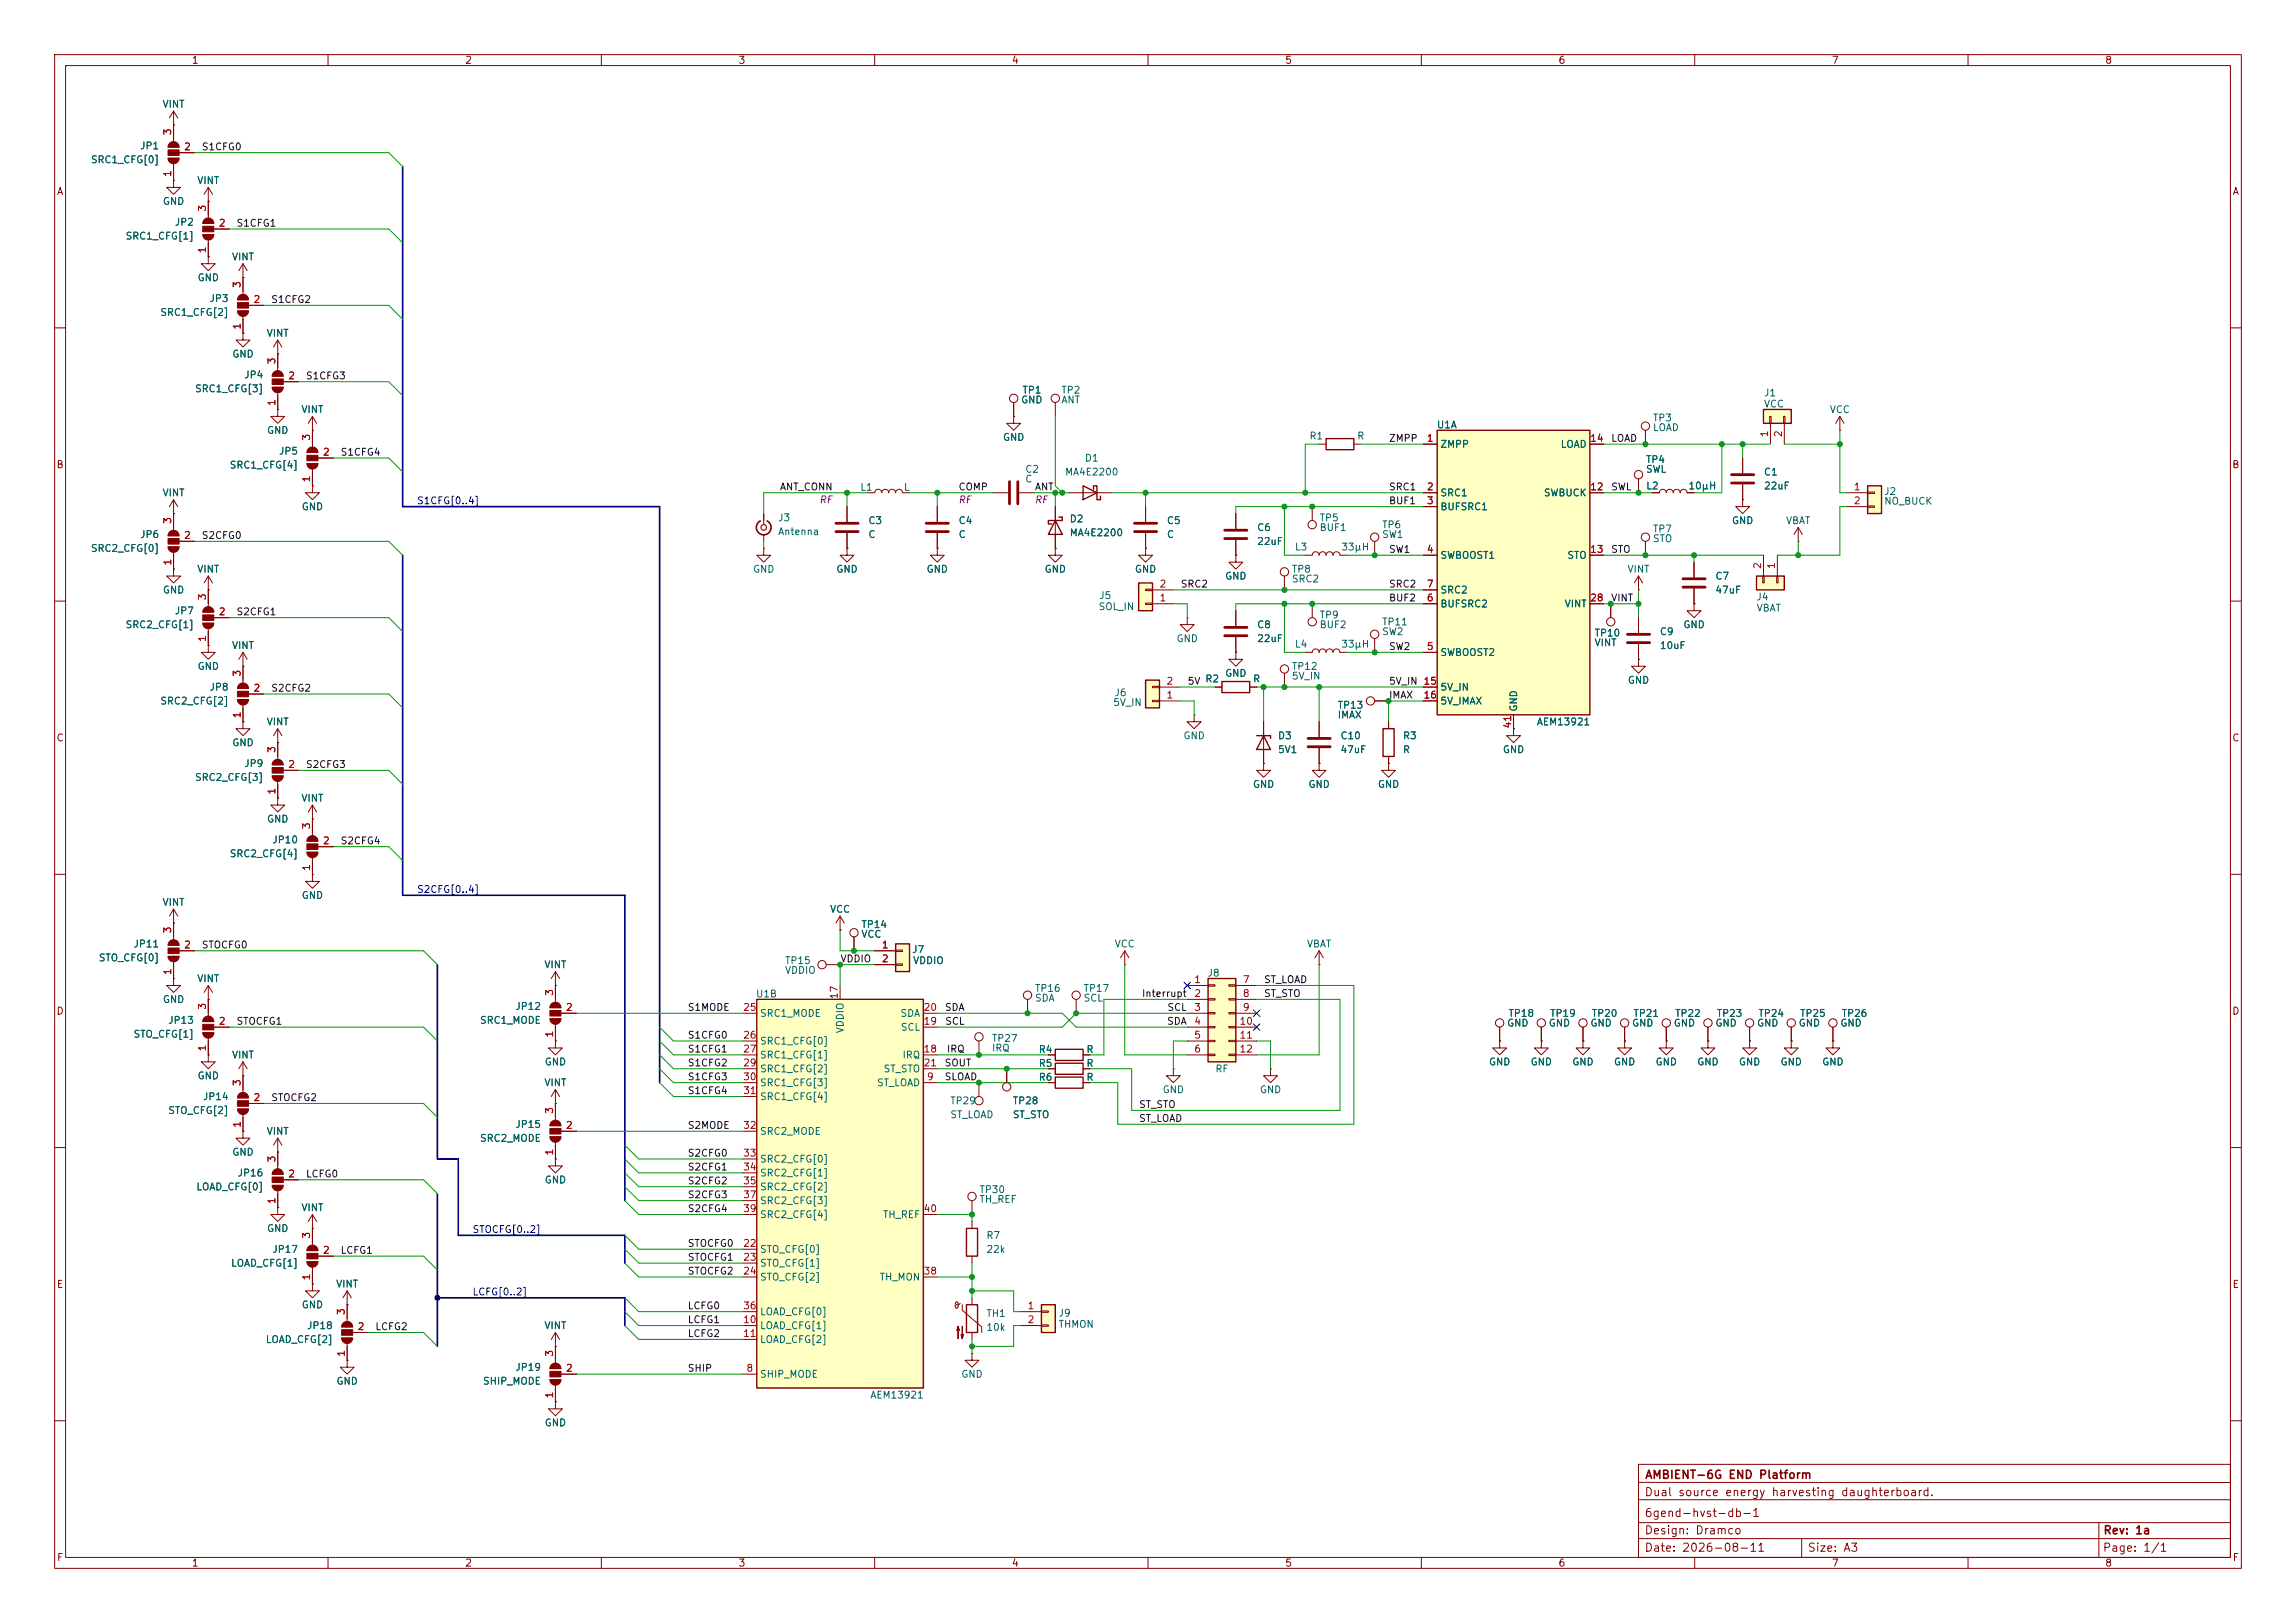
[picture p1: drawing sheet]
<svg xmlns="http://www.w3.org/2000/svg" width="420mm" height="297mm" viewBox="0 0 420 297" stroke-linecap="round" stroke-linejoin="round" font-family="sans-serif">
<defs><g id="words">
<g font-size="1.5" fill="#840000">
<text x="300.7" y="274.2">Dual source energy harvesting daughterboard.</text>
<text x="300.8" y="271">AMBIENT-6G END Platform</text>
<text x="300.7" y="278">6gend-hvst-db-1</text>
<text x="300.7" y="281.2">Design: Dramco</text>
<text x="384.6" y="281.1">Rev: 1a</text>
<text x="300.7" y="284.3">Date: 2026-08-11</text>
<text x="330.6" y="284.3">Size: A3</text>
<text x="384.5" y="284.3">Page: 1/1</text>
</g>
<g font-size="1.3" fill="#840000">
<text x="35" y="12">1</text>
<text x="85" y="12">2</text>
<text x="135" y="12">3</text>
<text x="185" y="12">4</text>
<text x="235" y="12">5</text>
<text x="285" y="12">6</text>
<text x="335" y="12">7</text>
<text x="385" y="12">8</text>
<text x="10.3" y="36">A</text>
<text x="408.3" y="36">A</text>
<text x="10.2" y="86">B</text>
<text x="408.2" y="86">B</text>
<text x="10.2" y="136">C</text>
<text x="408.2" y="136">C</text>
<text x="10.2" y="186">D</text>
<text x="408.2" y="186">D</text>
<text x="10.3" y="236">E</text>
<text x="408.3" y="236">E</text>
<text x="10.3" y="286">F</text>
<text x="35" y="287">1</text>
<text x="85" y="287">2</text>
<text x="135" y="287">3</text>
<text x="185" y="287">4</text>
<text x="235" y="287">5</text>
<text x="285" y="287">6</text>
<text x="335" y="287">7</text>
<text x="385" y="287">8</text>
<text x="408.3" y="286">F</text>
</g>
<g font-size="1.3" fill="#006464">
<text x="29.6" y="20">VINT</text>
<text x="25.5" y="27.6">JP1</text>
<text x="16.5" y="30.2">SRC1_CFG[0]</text>
<text x="36" y="34">VINT</text>
<text x="29.7" y="37.8">GND</text>
<text x="31.9" y="41.6">JP2</text>
<text x="22.9" y="44.1">SRC1_CFG[1]</text>
<text x="42.3" y="48">VINT</text>
<text x="36" y="51.8">GND</text>
<text x="29.2" y="58.1">SRC1_CFG[2]</text>
<text x="38.2" y="55.6">JP3</text>
<text x="42.4" y="65.7">GND</text>
<text x="48.7" y="61.9">VINT</text>
<text x="44.6" y="69.5">JP4</text>
<text x="35.6" y="72.1">SRC1_CFG[3]</text>
<text x="55" y="75.9">VINT</text>
<text x="186.7" y="74.1">GND</text>
<text x="186.9" y="72.3">TP1</text>
<text x="194" y="72.3">TP2</text>
<text x="194" y="74.1">ANT</text>
<text x="302.2" y="77.4">TP3</text>
<text x="322.6" y="72.8">J1</text>
<text x="322.6" y="74.9">VCC</text>
<text x="334.6" y="75.9">VCC</text>
<text x="48.7" y="79.7">GND</text>
<text x="50.9" y="83.5">JP5</text>
<text x="183.4" y="81">GND</text>
<text x="239.4" y="80.7">R1</text>
<text x="248.2" y="80.7">R</text>
<text x="262.7" y="78.7">U1A</text>
<text x="263.4" y="82.2">ZMPP</text>
<text x="285.4" y="82.2">LOAD</text>
<text x="302.2" y="79.2">LOAD</text>
<text x="41.9" y="86.1">SRC1_CFG[4]</text>
<text x="187.4" y="86.8">C2</text>
<text x="187.4" y="88.6">C</text>
<text x="194.7" y="87.3">MA4E2200</text>
<text x="198.3" y="84.8">D1</text>
<text x="301" y="85">TP4</text>
<text x="301" y="86.8">SWL</text>
<text x="301" y="89.9">L2</text>
<text x="308.7" y="89.9">10µH</text>
<text x="322.6" y="87.3">C1</text>
<text x="322.6" y="89.9">22uF</text>
<text x="29.6" y="91.1">VINT</text>
<text x="55.1" y="93.7">GND</text>
<text x="142.2" y="95.7">J3</text>
<text x="157.3" y="90.1">L1</text>
<text x="165.2" y="90.1">L</text>
<text x="195.6" y="95.9">D2</text>
<text x="241.3" y="95.7">TP5</text>
<text x="263.4" y="91.1">SRC1</text>
<text x="263.4" y="93.7">BUFSRC1</text>
<text x="282.3" y="91.1">SWBUCK</text>
<text x="344.5" y="90.9">J2</text>
<text x="344.6" y="92.7">NO_BUCK</text>
<text x="16.5" y="101.3">SRC2_CFG[0]</text>
<text x="25.5" y="98.8">JP6</text>
<text x="142.2" y="98.2">Antenna</text>
<text x="158.7" y="96.2">C3</text>
<text x="158.7" y="98.8">C</text>
<text x="175.2" y="96.2">C4</text>
<text x="175.2" y="98.8">C</text>
<text x="195.6" y="98.4">MA4E2200</text>
<text x="213.3" y="96.2">C5</text>
<text x="213.3" y="98.8">C</text>
<text x="229.9" y="97.5">C6</text>
<text x="229.9" y="100">22uF</text>
<text x="236.8" y="101">L3</text>
<text x="241.3" y="97.5">BUF1</text>
<text x="245.2" y="101">33µH</text>
<text x="252.7" y="97">TP6</text>
<text x="252.7" y="98.8">SW1</text>
<text x="302.2" y="97.7">TP7</text>
<text x="302.2" y="99.5">STO</text>
<text x="316.7" y="96.2">GND</text>
<text x="326.6" y="96.2">VBAT</text>
<text x="36" y="105.1">VINT</text>
<text x="137.6" y="105.1">GND</text>
<text x="152.9" y="105.1">GND</text>
<text x="169.4" y="105.1">GND</text>
<text x="191" y="105.1">GND</text>
<text x="207.5" y="105.1">GND</text>
<text x="224" y="106.4">GND</text>
<text x="236.2" y="105.1">TP8</text>
<text x="236.2" y="106.9">SRC2</text>
<text x="263.4" y="102.6">SWBOOST1</text>
<text x="286.6" y="102.6">STO</text>
<text x="297.6" y="105.1">VINT</text>
<text x="313.7" y="106.4">C7</text>
<text x="29.7" y="108.9">GND</text>
<text x="31.9" y="112.7">JP7</text>
<text x="200.9" y="112">SOL_IN</text>
<text x="201" y="109.9">J5</text>
<text x="241.3" y="113.5">TP9</text>
<text x="263.4" y="111.5">BUFSRC2</text>
<text x="263.4" y="108.9">SRC2</text>
<text x="286.1" y="111.5">VINT</text>
<text x="313.7" y="108.9">47uF</text>
<text x="321.2" y="110.2">J4</text>
<text x="321.2" y="112.2">VBAT</text>
<text x="22.9" y="115.3">SRC2_CFG[1]</text>
<text x="42.3" y="119.1">VINT</text>
<text x="215.1" y="117.8">GND</text>
<text x="229.9" y="115.3">C8</text>
<text x="229.9" y="117.8">22uF</text>
<text x="236.8" y="118.8">L4</text>
<text x="241.3" y="115.3">BUF2</text>
<text x="245.2" y="118.8">33µH</text>
<text x="252.7" y="114.8">TP11</text>
<text x="252.7" y="116.5">SW2</text>
<text x="291.6" y="116.8">TP10</text>
<text x="291.6" y="118.6">VINT</text>
<text x="303.5" y="116.5">C9</text>
<text x="303.5" y="119.1">10uF</text>
<text x="307.8" y="115.3">GND</text>
<text x="36" y="122.9">GND</text>
<text x="220.4" y="125.2">R2</text>
<text x="224" y="124.2">GND</text>
<text x="229.1" y="125.2">R</text>
<text x="236.2" y="122.9">TP12</text>
<text x="236.2" y="124.7">5V_IN</text>
<text x="263.4" y="120.3">SWBOOST2</text>
<text x="297.7" y="125.4">GND</text>
<text x="29.2" y="129.2">SRC2_CFG[2]</text>
<text x="38.2" y="126.7">JP8</text>
<text x="203.5" y="129.5">5V_IN</text>
<text x="203.8" y="127.7">J6</text>
<text x="244.6" y="130">TP13</text>
<text x="244.6" y="131.8">IMAX</text>
<text x="263.4" y="126.7">5V_IN</text>
<text x="263.4" y="129.2">5V_IMAX</text>
<text x="277.8" y="130.3" transform="rotate(-90 277.8 130.3)">GND</text>
<text x="42.4" y="136.9">GND</text>
<text x="48.7" y="133">VINT</text>
<text x="216.4" y="135.6">GND</text>
<text x="233.7" y="135.6">D3</text>
<text x="245.1" y="135.6">C10</text>
<text x="256.5" y="135.6">R3</text>
<text x="281" y="133">AEM13921</text>
<text x="35.6" y="143.2">SRC2_CFG[3]</text>
<text x="44.6" y="140.7">JP9</text>
<text x="233.7" y="138.1">5V1</text>
<text x="245.1" y="138.1">47uF</text>
<text x="256.5" y="138.1">R</text>
<text x="274.8" y="138.1">GND</text>
<text x="55" y="147">VINT</text>
<text x="229.1" y="144.5">GND</text>
<text x="239.2" y="144.5">GND</text>
<text x="251.9" y="144.5">GND</text>
<text x="48.7" y="150.8">GND</text>
<text x="49.7" y="154.6">JP10</text>
<text x="41.9" y="157.2">SRC2_CFG[4]</text>
<text x="29.6" y="166.1">VINT</text>
<text x="55.1" y="164.8">GND</text>
<text x="151.7" y="167.3">VCC</text>
<text x="24.3" y="173.7">JP11</text>
<text x="157.5" y="170.1">TP14</text>
<text x="157.5" y="171.9">VCC</text>
<text x="203.8" y="173.7">VCC</text>
<text x="239" y="173.7">VBAT</text>
<text x="18" y="176.2">STO_CFG[0]</text>
<text x="99.5" y="177.5">VINT</text>
<text x="143.5" y="176.7">TP15</text>
<text x="143.5" y="178.5">VDDIO</text>
<text x="166.7" y="174.7">J7</text>
<text x="166.9" y="176.7">VDDIO</text>
<text x="220.8" y="179">J8</text>
<text x="29.7" y="183.8">GND</text>
<text x="36" y="180">VINT</text>
<text x="94.2" y="185.1">JP12</text>
<text x="138.2" y="182.8">U1B</text>
<text x="189.2" y="181.8">TP16</text>
<text x="189.2" y="183.6">SDA</text>
<text x="198.1" y="181.8">TP17</text>
<text x="198.1" y="183.6">SCL</text>
<text x="24.3" y="190.2">STO_CFG[1]</text>
<text x="30.7" y="187.7">JP13</text>
<text x="87.7" y="187.7">SRC1_MODE</text>
<text x="138.9" y="186.4">SRC1_MODE</text>
<text x="138.9" y="191.5">SRC1_CFG[0]</text>
<text x="154.6" y="189.2" transform="rotate(-90 154.6 189.2)">VDDIO</text>
<text x="164.6" y="186.4">SDA</text>
<text x="164.7" y="188.9">SCL</text>
<text x="181.3" y="191">TP27</text>
<text x="275.6" y="188.2">GND</text>
<text x="275.8" y="186.4">TP18</text>
<text x="283.2" y="188.2">GND</text>
<text x="283.4" y="186.4">TP19</text>
<text x="290.8" y="188.2">GND</text>
<text x="291.1" y="186.4">TP20</text>
<text x="298.4" y="188.2">GND</text>
<text x="298.7" y="186.4">TP21</text>
<text x="306.1" y="188.2">GND</text>
<text x="306.3" y="186.4">TP22</text>
<text x="313.7" y="188.2">GND</text>
<text x="313.9" y="186.4">TP23</text>
<text x="321.3" y="188.2">GND</text>
<text x="321.5" y="186.4">TP24</text>
<text x="328.9" y="188.2">GND</text>
<text x="329.2" y="186.4">TP25</text>
<text x="336.5" y="188.2">GND</text>
<text x="336.8" y="186.4">TP26</text>
<text x="36" y="197.8">GND</text>
<text x="42.3" y="194">VINT</text>
<text x="99.5" y="195.3">GND</text>
<text x="138.9" y="194">SRC1_CFG[1]</text>
<text x="138.9" y="196.5">SRC1_CFG[2]</text>
<text x="161.5" y="196.5">ST_STO</text>
<text x="165" y="194">IRQ</text>
<text x="181.3" y="192.7">IRQ</text>
<text x="189.9" y="195.5">R5</text>
<text x="189.9" y="193">R4</text>
<text x="198.6" y="195.5">R</text>
<text x="198.6" y="193">R</text>
<text x="222.2" y="196.5">RF</text>
<text x="272.3" y="195.3">GND</text>
<text x="279.9" y="195.3">GND</text>
<text x="287.5" y="195.3">GND</text>
<text x="295.1" y="195.3">GND</text>
<text x="302.7" y="195.3">GND</text>
<text x="310.4" y="195.3">GND</text>
<text x="318" y="195.3">GND</text>
<text x="325.6" y="195.3">GND</text>
<text x="333.2" y="195.3">GND</text>
<text x="37" y="201.6">JP14</text>
<text x="99.5" y="199.1">VINT</text>
<text x="138.9" y="199.1">SRC1_CFG[3]</text>
<text x="138.9" y="201.6">SRC1_CFG[4]</text>
<text x="160.3" y="199.1">ST_LOAD</text>
<text x="173.7" y="202.4">TP29</text>
<text x="185.2" y="202.4">TP28</text>
<text x="189.9" y="198.1">R6</text>
<text x="198.6" y="198.1">R</text>
<text x="212.6" y="200.4">GND</text>
<text x="230.3" y="200.4">GND</text>
<text x="30.7" y="204.2">STO_CFG[2]</text>
<text x="48.7" y="208">VINT</text>
<text x="87.7" y="209.2">SRC2_MODE</text>
<text x="94.2" y="206.7">JP15</text>
<text x="138.9" y="208">SRC2_MODE</text>
<text x="173.7" y="204.9">ST_LOAD</text>
<text x="185.2" y="204.9">ST_STO</text>
<text x="42.4" y="211.8">GND</text>
<text x="43.4" y="215.6">JP16</text>
<text x="138.9" y="213.1">SRC2_CFG[0]</text>
<text x="138.9" y="215.6">SRC2_CFG[1]</text>
<text x="35.8" y="218.1">LOAD_CFG[0]</text>
<text x="55" y="221.9">VINT</text>
<text x="99.5" y="216.9">GND</text>
<text x="138.9" y="218.1">SRC2_CFG[2]</text>
<text x="138.9" y="220.7">SRC2_CFG[3]</text>
<text x="179.1" y="218.6">TP30</text>
<text x="179.1" y="220.4">TH_REF</text>
<text x="48.7" y="225.8">GND</text>
<text x="138.9" y="223.2">SRC2_CFG[4]</text>
<text x="161.4" y="223.2">TH_REF</text>
<text x="180.3" y="227">R7</text>
<text x="42.2" y="232.1">LOAD_CFG[1]</text>
<text x="49.7" y="229.6">JP17</text>
<text x="138.9" y="229.6">STO_CFG[0]</text>
<text x="138.9" y="232.1">STO_CFG[1]</text>
<text x="180.3" y="229.6">22k</text>
<text x="55.1" y="239.7">GND</text>
<text x="61.4" y="235.9">VINT</text>
<text x="138.9" y="234.6">STO_CFG[2]</text>
<text x="160.8" y="234.6">TH_MON</text>
<text x="56.1" y="243.5">JP18</text>
<text x="99.5" y="243.5">VINT</text>
<text x="138.9" y="243.5">LOAD_CFG[1]</text>
<text x="138.9" y="241">LOAD_CFG[0]</text>
<text x="180.3" y="241.3">TH1</text>
<text x="180.3" y="243.9">10k</text>
<text x="193.5" y="241.2">J9</text>
<text x="193.5" y="243.3">THMON</text>
<text x="48.5" y="246.1">LOAD_CFG[2]</text>
<text x="94.2" y="251.2">JP19</text>
<text x="138.9" y="246.1">LOAD_CFG[2]</text>
<text x="61.4" y="253.7">GND</text>
<text x="88.2" y="253.7">SHIP_MODE</text>
<text x="138.9" y="252.4">SHIP_MODE</text>
<text x="159.1" y="256.2">AEM13921</text>
<text x="175.7" y="252.4">GND</text>
<text x="99.5" y="261.3">GND</text>
</g>
<g font-size="1.3" fill="#a90000">
<text x="31.6" y="24.9" transform="rotate(-90 31.6 24.9)">3</text>
<text x="33.6" y="27.8">2</text>
<text x="31.6" y="32.5" transform="rotate(-90 31.6 32.5)">1</text>
<text x="38" y="38.8" transform="rotate(-90 38 38.8)">3</text>
<text x="39.9" y="41.8">2</text>
<text x="38" y="46.5" transform="rotate(-90 38 46.5)">1</text>
<text x="44.3" y="52.8" transform="rotate(-90 44.3 52.8)">3</text>
<text x="46.3" y="55.7">2</text>
<text x="44.3" y="60.4" transform="rotate(-90 44.3 60.4)">1</text>
<text x="50.7" y="66.8" transform="rotate(-90 50.7 66.8)">3</text>
<text x="52.6" y="69.7">2</text>
<text x="50.7" y="74.4" transform="rotate(-90 50.7 74.4)">1</text>
<text x="57" y="80.7" transform="rotate(-90 57 80.7)">3</text>
<text x="59" y="83.7">2</text>
<text x="260.9" y="81.1">1</text>
<text x="290.8" y="81.1">14</text>
<text x="323.7" y="80.1" transform="rotate(-90 323.7 80.1)">1</text>
<text x="326.3" y="80.1" transform="rotate(-90 326.3 80.1)">2</text>
<text x="57" y="88.4" transform="rotate(-90 57 88.4)">1</text>
<text x="31.6" y="96" transform="rotate(-90 31.6 96)">3</text>
<text x="260.9" y="90">2</text>
<text x="260.9" y="92.6">3</text>
<text x="290.8" y="90">12</text>
<text x="339" y="90">1</text>
<text x="339" y="92.6">2</text>
<text x="33.6" y="98.9">2</text>
<text x="260.9" y="101.5">4</text>
<text x="290.8" y="101.5">13</text>
<text x="31.6" y="103.6" transform="rotate(-90 31.6 103.6)">1</text>
<text x="212" y="107.8">2</text>
<text x="260.9" y="107.8">7</text>
<text x="322.4" y="104.2" transform="rotate(-90 322.4 104.2)">2</text>
<text x="325" y="104.2" transform="rotate(-90 325 104.2)">1</text>
<text x="38" y="110" transform="rotate(-90 38 110)">3</text>
<text x="39.9" y="112.9">2</text>
<text x="212" y="110.4">1</text>
<text x="260.9" y="110.4">6</text>
<text x="290.8" y="110.4">28</text>
<text x="38" y="117.6" transform="rotate(-90 38 117.6)">1</text>
<text x="260.9" y="119.2">5</text>
<text x="44.3" y="123.9" transform="rotate(-90 44.3 123.9)">3</text>
<text x="213.3" y="125.6">2</text>
<text x="260.3" y="125.6">15</text>
<text x="44.3" y="131.5" transform="rotate(-90 44.3 131.5)">1</text>
<text x="46.3" y="126.9">2</text>
<text x="213.3" y="128.1">1</text>
<text x="260.3" y="128.1">16</text>
<text x="50.7" y="137.9" transform="rotate(-90 50.7 137.9)">3</text>
<text x="276.7" y="133.4" transform="rotate(-90 276.7 133.4)">41</text>
<text x="52.6" y="140.8">2</text>
<text x="50.7" y="145.5" transform="rotate(-90 50.7 145.5)">1</text>
<text x="57" y="151.9" transform="rotate(-90 57 151.9)">3</text>
<text x="59" y="154.8">2</text>
<text x="57" y="159.5" transform="rotate(-90 57 159.5)">1</text>
<text x="31.6" y="170.9" transform="rotate(-90 31.6 170.9)">3</text>
<text x="33.6" y="173.9">2</text>
<text x="161.2" y="173.9">1</text>
<text x="31.6" y="178.5" transform="rotate(-90 31.6 178.5)">1</text>
<text x="161.2" y="176.4">2</text>
<text x="38" y="184.9" transform="rotate(-90 38 184.9)">3</text>
<text x="101.5" y="182.3" transform="rotate(-90 101.5 182.3)">3</text>
<text x="103.4" y="185.3">2</text>
<text x="135.8" y="185.3">25</text>
<text x="153.5" y="182.9" transform="rotate(-90 153.5 182.9)">17</text>
<text x="168.8" y="185.3">20</text>
<text x="218.3" y="180.2">1</text>
<text x="218.3" y="182.7">2</text>
<text x="218.3" y="185.3">3</text>
<text x="227.2" y="180.2">7</text>
<text x="227.2" y="182.7">8</text>
<text x="227.2" y="185.3">9</text>
<text x="39.9" y="187.8">2</text>
<text x="101.5" y="190" transform="rotate(-90 101.5 190)">1</text>
<text x="135.8" y="190.4">26</text>
<text x="168.8" y="187.8">19</text>
<text x="218.3" y="187.8">4</text>
<text x="218.3" y="190.4">5</text>
<text x="226.6" y="187.8">10</text>
<text x="226.6" y="190.4">11</text>
<text x="38" y="192.5" transform="rotate(-90 38 192.5)">1</text>
<text x="135.8" y="192.9">27</text>
<text x="135.8" y="195.4">29</text>
<text x="135.8" y="198">30</text>
<text x="168.8" y="192.9">18</text>
<text x="168.8" y="195.4">21</text>
<text x="169.4" y="198">9</text>
<text x="218.3" y="192.9">6</text>
<text x="226.6" y="192.9">12</text>
<text x="44.3" y="198.9" transform="rotate(-90 44.3 198.9)">3</text>
<text x="46.3" y="201.8">2</text>
<text x="101.5" y="203.9" transform="rotate(-90 101.5 203.9)">3</text>
<text x="135.8" y="200.5">31</text>
<text x="44.3" y="206.5" transform="rotate(-90 44.3 206.5)">1</text>
<text x="103.4" y="206.9">2</text>
<text x="135.8" y="206.9">32</text>
<text x="50.7" y="212.8" transform="rotate(-90 50.7 212.8)">3</text>
<text x="52.6" y="215.8">2</text>
<text x="101.5" y="211.6" transform="rotate(-90 101.5 211.6)">1</text>
<text x="135.8" y="212">33</text>
<text x="135.8" y="214.5">34</text>
<text x="50.7" y="220.4" transform="rotate(-90 50.7 220.4)">1</text>
<text x="135.8" y="217">35</text>
<text x="135.8" y="219.6">37</text>
<text x="57" y="226.8" transform="rotate(-90 57 226.8)">3</text>
<text x="135.8" y="222.1">39</text>
<text x="168.8" y="222.1">40</text>
<text x="59" y="229.7">2</text>
<text x="135.8" y="228.5">22</text>
<text x="135.8" y="231">23</text>
<text x="135.8" y="233.5">24</text>
<text x="168.8" y="233.5">38</text>
<text x="57" y="234.4" transform="rotate(-90 57 234.4)">1</text>
<text x="135.8" y="239.9">36</text>
<text x="187.9" y="239.9">1</text>
<text x="63.4" y="240.8" transform="rotate(-90 63.4 240.8)">3</text>
<text x="65.3" y="243.7">2</text>
<text x="135.8" y="242.4">10</text>
<text x="135.8" y="245">11</text>
<text x="187.9" y="242.4">2</text>
<text x="63.4" y="248.4" transform="rotate(-90 63.4 248.4)">1</text>
<text x="101.5" y="248.4" transform="rotate(-90 101.5 248.4)">3</text>
<text x="103.4" y="251.3">2</text>
<text x="136.4" y="251.3">8</text>
<text x="101.5" y="256" transform="rotate(-90 101.5 256)">1</text>
</g>
<g font-size="1.3" fill="#0f0f0f">
<text x="36.8" y="27.8">S1CFG0</text>
<text x="43.2" y="41.8">S1CFG1</text>
<text x="49.5" y="55.8">S1CFG2</text>
<text x="55.9" y="69.7">S1CFG3</text>
<text x="62.2" y="83.7">S1CFG4</text>
<text x="254" y="81.2">ZMPP</text>
<text x="294.6" y="81.2">LOAD</text>
<text x="142.6" y="90">ANT_CONN</text>
<text x="175.2" y="90">COMP</text>
<text x="189.2" y="90">ANT</text>
<text x="254" y="90">SRC1</text>
<text x="254" y="92.6">BUF1</text>
<text x="294.6" y="90">SWL</text>
<text x="36.8" y="98.9">S2CFG0</text>
<text x="254" y="101.5">SW1</text>
<text x="294.6" y="101.5">STO</text>
<text x="215.9" y="107.8">SRC2</text>
<text x="254" y="107.8">SRC2</text>
<text x="43.2" y="112.9">S2CFG1</text>
<text x="254" y="110.4">BUF2</text>
<text x="294.6" y="110.4">VINT</text>
<text x="254" y="119.3">SW2</text>
<text x="217.1" y="125.6">5V</text>
<text x="254" y="125.6">5V_IN</text>
<text x="49.5" y="126.9">S2CFG2</text>
<text x="254" y="128.1">IMAX</text>
<text x="55.9" y="140.8">S2CFG3</text>
<text x="62.2" y="154.8">S2CFG4</text>
<text x="36.8" y="173.9">STOCFG0</text>
<text x="153.6" y="176.4">VDDIO</text>
<text x="125.7" y="185.3">S1MODE</text>
<text x="172.7" y="185.3">SDA</text>
<text x="208.8" y="182.8">Interrupt</text>
<text x="213.4" y="185.3">SCL</text>
<text x="231.1" y="180.2">ST_LOAD</text>
<text x="231.1" y="182.8">ST_STO</text>
<text x="43.2" y="187.8">STOCFG1</text>
<text x="125.7" y="190.4">S1CFG0</text>
<text x="172.8" y="187.8">SCL</text>
<text x="213.4" y="187.8">SDA</text>
<text x="125.7" y="195.5">S1CFG2</text>
<text x="125.7" y="198">S1CFG3</text>
<text x="125.7" y="192.9">S1CFG1</text>
<text x="172.7" y="195.5">SOUT</text>
<text x="172.7" y="198">SLOAD</text>
<text x="173.1" y="192.9">IRQ</text>
<text x="49.5" y="201.8">STOCFG2</text>
<text x="125.7" y="200.5">S1CFG4</text>
<text x="208.3" y="203.1">ST_STO</text>
<text x="125.7" y="206.9">S2MODE</text>
<text x="208.3" y="205.6">ST_LOAD</text>
<text x="55.9" y="215.8">LCFG0</text>
<text x="125.7" y="214.5">S2CFG1</text>
<text x="125.7" y="212">S2CFG0</text>
<text x="125.7" y="217">S2CFG2</text>
<text x="125.7" y="219.6">S2CFG3</text>
<text x="125.7" y="222.1">S2CFG4</text>
<text x="62.2" y="229.7">LCFG1</text>
<text x="125.7" y="228.5">STOCFG0</text>
<text x="125.7" y="231">STOCFG1</text>
<text x="125.7" y="233.6">STOCFG2</text>
<text x="125.7" y="239.9">LCFG0</text>
<text x="68.6" y="243.7">LCFG2</text>
<text x="125.7" y="242.4">LCFG1</text>
<text x="125.7" y="245">LCFG2</text>
<text x="125.7" y="251.3">SHIP</text>
</g>
<g font-size="1.3" fill="#000084">
<text x="76.2" y="92.6">S1CFG[0..4]</text>
<text x="76.2" y="163.7">S2CFG[0..4]</text>
<text x="86.3" y="225.9">STOCFG[0..2]</text>
<text x="86.3" y="237.4">LCFG[0..2]</text>
</g>
<g font-size="1.3" fill="#840084">
<text x="149.8" y="92.4">RF</text>
<text x="175.2" y="92.4">RF</text>
<text x="189.1" y="92.4">RF</text>
</g>
</g></defs>
<g fill="none" stroke="#840000" stroke-width=".18">
<path d="M10 10h400v277h-400zM12 12h396v273h-396zM60 10v2M110 10v2M160 10v2M210 10v2M260 10v2M310 10v2M360 10v2M30.7 29h2.1M30.7 26.9h2.1M31.7 33v1.3h1.3l-1.3 1.3-1.2-1.3h1.2"/>
<path d="M31.7 33h.1M31.7 22.9v3M31.7 30v3M32.8 27.9h2.8M10 60h2M185.4 76.2v1.3h-1.3l1.3 1.2 1.3-1.2h-1.3M185.4 76.2h.1M185.4 73.7v2.5M193 73.7v2.5M408 60h2M57.1 88.9v1.3h1.3l-1.3 1.2-1.2-1.2h1.2M57.1 88.9h.1"/>
<path d="M139.7 94v2M139.7 97.8v1.3M154.9 92.7v2.8M154.9 97.5v2.8M158.7 90.2h1.3a.64 .64 0 0 1 .7-.7 .64 .64 0 0 1 .6 .7 .64 .64 0 0 1 .6-.7 .64 .64 0 0 1 .7 .7 .64 .64 0 0 1 .6-.7 .64 .64 0 0 1 .6 .7 .64 .64 0 0 1 .7-.7 .64 .64 0 0 1 .6 .7h1.3M171.4 92.7v2.8M171.4 97.5v2.8M181.6 90.2h2.8M186.4 90.2h2.8M193 92.7v7.6M195.6 90.2h7.6M209.5 92.7v2.8"/>
<path d="M209.5 97.5v2.8M226.1 94v2.8M226.1 98.8v2.8M10 110h2M38.1 118.1v1.3h1.3l-1.3 1.3-1.3-1.3h1.3M38.1 118.1h.1M44.4 119.4l-.7 1.3M44.4 119.4l.8 1.3M44.4 119.4v2.5M139.7 100.3v1.3h-1.3l1.3 1.3 1.3-1.3h-1.3M139.7 100.3h.1M154.9 100.3v1.3h-1.2l1.2 1.3 1.3-1.3h-1.3"/>
<path d="M154.9 100.3h.1M171.4 100.3v1.3h-1.2l1.2 1.3 1.3-1.3h-1.3M171.4 100.3h.1M209.5 100.3v1.3h-1.2l1.2 1.3 1.3-1.3h-1.3M209.5 100.3h.1M217.2 113v1.3h1.2l-1.2 1.3-1.3-1.3h1.3M217.2 113h.1M226.1 101.6v1.3h1.2l-1.2 1.2-1.3-1.2h1.3M226.1 101.6h.1M226.1 111.8v2.8M226.1 116.6v2.8M408 110h2"/>
<path d="M44.4 121.9h.1M10 160h2M408 160h2M30.7 175h2.1M30.7 173h2.1M31.7 168.9h.1M31.7 179.1v1.2h1.3l-1.3 1.3-1.2-1.3h1.2M31.7 179.1h.1M31.7 166.4l-.7 1.2M31.7 166.4l.8 1.2M31.7 166.4v5.6M31.7 176v3.1"/>
<path d="M32.8 174h2.8M37.1 189h2M37.1 186.9h2M38.1 182.9v3M38.1 190v3M39.1 188h2.8M179.1 190.5v2.5M188 182.9v2.5M10 210h2M408 210h2M10 260h2M299.7 268h108.3v17h-108.3z"/>
<path d="M299.7 278.6h108.2M299.7 274.4h108.2M299.7 271.3h108.3M383.9 278.6v6.4M408 260h2M60 285v2M110 285v2M160 285v2M210 285v2M260 285v2M299.7 281.6h108.2M310 285v2"/>
<path d="M329.6 281.6v3.4M360 285v2"/>
<circle cx="185.4" cy="72.9" r=".76"/>
<circle cx="193" cy="72.9" r=".76"/>
<circle cx="179.1" cy="189.7" r=".76"/>
<circle cx="188" cy="182.1" r=".76"/>
</g>
<g fill="#840000" stroke="#840000" stroke-width=".18">
<path d="M37.1 189h2a1.02 1.02 0 0 1-1 1 1.02 1.02 0 0 1-1-1z"/>
<path d="M37.1 187.5h2v1h-2z"/>
<path d="M37.4 186.2a1.02 1.02 0 0 1 1.1-.2 1.02 1.02 0 0 1 .6 .9h-2z"/>
<path d="M30.7 175h2.1a1.02 1.02 0 0 1-1.1 1 1.02 1.02 0 0 1-1-1z"/>
<path d="M30.7 173.5h2.1v1h-2.1z"/>
<path d="M31 172.3a1.02 1.02 0 0 1 1.1-.3 1.02 1.02 0 0 1 .7 1h-2.1z"/>
<path d="M30.7 29h2.1a1.02 1.02 0 0 1-1.1 1 1.02 1.02 0 0 1-1-1z"/>
<path d="M30.7 27.4h2.1v1h-2.1z"/>
<path d="M31 26.2a1.02 1.02 0 0 1 1.1-.2 1.02 1.02 0 0 1 .7 .9h-2.1z"/>
</g>
<path d="M152.9 95.8h4.1M152.9 97.3h4.1M169.4 95.8h4.1M169.4 97.3h4.1M184.7 88.1v4.1M186.2 88.1v4.1M207.5 95.8h4.1M207.5 97.3h4.1M224 97h4.1M224 98.6h4.1M224 114.8h4.1M224 116.3h4.1" fill="none" stroke="#840000" stroke-width=".51"/>
<path d="M193 95.3l1.3 2.5h-2.5zM193.7 94.6h.6v.7h-2.5v.6h.6M198.1 88.9l2.6 1.3-2.6 1.2zM200 89.5v-.6h.7v2.5h.6v-.6" fill="none" stroke="#840000" stroke-width=".25"/>
<circle cx="139.7" cy="96.5" r=".51" fill="none" stroke="#840000" stroke-width=".2"/>
<path d="M139.1 95.3a1.35 1.35 0 0 0-.4 2.1 1.35 1.35 0 0 0 2 0 1.35 1.35 0 0 0-.4-2.1" fill="none" stroke="#840000" stroke-width=".3"/>
<path d="M163.8 172.7h2.6v5.1h-2.6z" fill="#ffffc2"/>
<path d="M242.6 80.3h5v2h-5zM163.8 172.7h2.6v5.1h-2.6z" fill="none" stroke="#840000" stroke-width=".25"/>
<g fill="none" stroke="#840000" stroke-width=".18">
<path d="M241.3 81.3h1.3M247.6 81.3h1.3M251.5 99.1v2.5M193 100.3v1.3h-1.2l1.2 1.3 1.3-1.3h-1.3M193 100.3h.1M276.9 133.4v1.2h1.2l-1.2 1.3-1.3-1.3h1.3M276.9 133.4h.1M160 174h3.8M160 176.5h3.8M163.8 173.9h1.3v.2h-1.3zM163.8 176.4h1.3v.3h-1.3z"/>
<circle cx="251.5" cy="98.3" r=".76"/>
</g>
<path d="M138.4 182.9h30.5v71.1h-30.5z" fill="#ffffc2"/>
<path d="M138.4 182.9h30.5v71.1h-30.5z" fill="none" stroke="#840000" stroke-width=".25"/>
<g fill="none" stroke="#840000" stroke-width=".18">
<path d="M135.9 198.1h2.5M135.9 193h2.5M135.9 185.4h2.5M135.9 195.6h2.5M135.9 190.5h2.5M153.7 180.3v2.6M168.9 198.1h2.5M168.9 193h2.5M168.9 188h2.5M168.9 185.4h2.5M168.9 195.6h2.5M135.9 200.7h2.5"/>
<path d="M135.9 207h2.5M135.9 212.1h2.5M135.9 214.6h2.5M135.9 217.2h2.5M135.9 219.7h2.5M135.9 228.6h2.5M135.9 231.1h2.5M135.9 233.7h2.5M135.9 222.2h2.5M168.9 233.7h2.5M168.9 222.2h2.5M135.9 251.5h2.5"/>
<path d="M135.9 242.6h2.5M135.9 245.1h2.5M135.9 240h2.5M177.8 247.6v1.3h1.3l-1.3 1.3-1.3-1.3h1.3M177.8 247.6h.1"/>
</g>
<path d="M262.9 78.7h27.9v52.1h-27.9z" fill="#ffffc2"/>
<path d="M262.9 78.7h27.9v52.1h-27.9z" fill="none" stroke="#840000" stroke-width=".25"/>
<g fill="none" stroke="#840000" stroke-width=".18">
<path d="M43.4 56.9h2.1M43.4 54.9h2.1M44.4 50.8v3M44.4 57.9v3.1M45.5 55.9h2.8M44.4 61v1.2h1.3l-1.3 1.3-1.2-1.3h1.2M44.4 61h.1M260.3 81.3h2.6M260.3 90.2h2.6M260.3 92.7h2.6M290.8 81.3h2.6M290.8 90.2h2.6"/>
<path d="M260.3 101.6h2.6M260.3 119.4h2.6M260.3 110.5h2.6M260.3 108h2.6M290.8 101.6h2.6M290.8 110.5h2.6M260.3 125.7h2.6M260.3 128.3h2.6M276.9 130.8v2.6"/>
</g>
<g fill="#840000" stroke="#840000" stroke-width=".18">
<path d="M43.4 56.9h2.1a1.02 1.02 0 0 1-1.1 1 1.02 1.02 0 0 1-1-1z"/>
<path d="M43.4 55.4h2.1v1h-2.1z"/>
<path d="M43.7 54.2a1.02 1.02 0 0 1 1.1-.3 1.02 1.02 0 0 1 .7 1h-2.1z"/>
</g>
<path d="M190.5 238.8h2.5v5h-2.5z" fill="#ffffc2"/>
<path d="M229.9 134.6h2.5v.5M231.1 134.6l1.3 2.6h-2.5zM253 133.4h2v5h-2zM190.5 238.8h2.5v5h-2.5z" fill="none" stroke="#840000" stroke-width=".25"/>
<g fill="none" stroke="#840000" stroke-width=".18">
<path d="M50.8 64.8h.1M50.8 62.2l-.8 1.3M50.8 62.2l.8 1.3M50.8 62.2v2.6M234.9 105.4v2.6M238.8 119.4h1.2a.64 .64 0 0 1 .7-.7 .64 .64 0 0 1 .6 .7 .64 .64 0 0 1 .6-.7 .64 .64 0 0 1 .7 .7 .64 .64 0 0 1 .6-.7 .64 .64 0 0 1 .6 .7 .64 .64 0 0 1 .7-.7 .64 .64 0 0 1 .6 .7h1.3M240 110.5v2.5M251.5 116.8v2.6M231.1 139.7v1.3h1.3l-1.3 1.2-1.2-1.2h1.2M231.1 139.7h.1M231.1 132.1v7.6M234.9 123.2v2.5"/>
<path d="M241.3 139.7v1.3h1.3l-1.3 1.2-1.3-1.2h1.3M241.3 139.7h.1M241.3 132.1v2.8M241.3 136.9v2.8M251.5 128.3h2.5M254 139.7v1.3h1.3l-1.3 1.2-1.3-1.2h1.3M254 139.7h.1M254 132.1v1.3M254 138.4v1.3M44.4 196.9v3M179.1 198.1v2.6M184.1 195.6v2.5"/>
<path d="M43.4 202.9h2.1M43.4 200.9h2.1M44.4 207v1.3h1.3l-1.3 1.3-1.2-1.3h1.2M44.4 207h.1M44.4 204v3M45.5 201.9h2.8M49.8 216.9h2M49.8 214.9h2M50.8 210.8h.1M50.8 208.3v5.6M50.8 217.9v3.1M50.8 208.3l-.8 1.3"/>
<path d="M50.8 208.3l.8 1.3M51.8 215.9h2.8M50.8 221v1.2h1.3l-1.3 1.3-1.3-1.3h1.3M50.8 221h.1M56.1 230.9h2.1M56.1 228.9h2.1M57.1 224.8h.1M57.1 234.9v1.3h1.3l-1.3 1.3-1.2-1.3h1.2M57.1 234.9h.1M57.1 222.2l-.7 1.3M57.1 222.2l.8 1.3M57.1 222.2v5.6"/>
<path d="M57.1 231.9v3M58.2 229.9h2.8M63.5 238.8h.1M63.5 236.2l-.8 1.3M63.5 236.2l.8 1.3M63.5 236.2v2.6M190.5 239.9h1.3v.3h-1.3zM63.5 248.9v1.3h1.3l-1.3 1.3-1.3-1.3h1.3M63.5 248.9h.1M186.7 240h3.8M186.7 242.6h3.8M190.5 242.4h1.3v.3h-1.3z"/>
<circle cx="234.9" cy="104.6" r=".76"/>
<circle cx="240" cy="113.8" r=".76"/>
<circle cx="251.5" cy="116.1" r=".76"/>
<circle cx="234.9" cy="122.4" r=".76"/>
<circle cx="250.7" cy="128.3" r=".76"/>
<circle cx="184.1" cy="198.9" r=".76"/>
<circle cx="179.1" cy="201.4" r=".76"/>
</g>
<g fill="#840000" stroke="#840000" stroke-width=".18">
<path d="M43.4 202.9h2.1a1.02 1.02 0 0 1-1.1 1.1 1.02 1.02 0 0 1-1-1.1z"/>
<path d="M43.4 201.4h2.1v1h-2.1z"/>
<path d="M43.7 200.2a1.02 1.02 0 0 1 1.1-.2 1.02 1.02 0 0 1 .7 .9h-2.1z"/>
<path d="M49.8 216.9h2a1.02 1.02 0 0 1-1 1 1.02 1.02 0 0 1-1-1z"/>
<path d="M49.8 215.4h2v1h-2z"/>
<path d="M50.1 214.2a1.02 1.02 0 0 1 1.1-.3 1.02 1.02 0 0 1 .6 1h-2z"/>
<path d="M56.1 230.9h2.1a1.02 1.02 0 0 1-1.1 1 1.02 1.02 0 0 1-1-1z"/>
<path d="M56.1 229.4h2.1v1h-2.1z"/>
<path d="M56.4 228.1a1.02 1.02 0 0 1 1.1-.2 1.02 1.02 0 0 1 .7 1h-2.1z"/>
</g>
<path d="M239.3 135.1h4M239.3 136.7h4" fill="none" stroke="#840000" stroke-width=".51"/>
<path d="M221 179.1h5.1v15.2h-5.1z" fill="#ffffc2"/>
<path d="M221 179.1h5.1v15.2h-5.1zM193 194.6h5.1v2h-5.1zM193 197.1h5.1v2h-5.1zM193 192h5.1v2.1h-5.1zM176.8 224.8h2v5.1h-2zM176.8 238.8h2v5h-2z" fill="none" stroke="#840000" stroke-width=".25"/>
<g fill="none" stroke="#840000" stroke-width=".18">
<path d="M38.1 47v1.3h1.3l-1.3 1.2-1.3-1.2h1.3M38.1 47h.1M336.5 78.7h.1M336.5 76.2l-.7 1.3M336.5 76.2l.8 1.3M336.5 76.2v2.5M294.6 110.5v2.5M101.6 177.8v5.6M101.6 177.8l-.8 1.3M101.6 177.8l.8 1.3M205.7 176.5h.1M205.7 174l-.7 1.3"/>
<path d="M205.7 174l.8 1.3M205.7 174v2.5M241.3 176.5h.1M241.3 174l-.8 1.3M241.3 174l.8 1.3M241.3 174v2.5M38.1 193v1.3h1.3l-1.3 1.3-1.3-1.3h1.3M38.1 193h.1M38.1 182.9h.1M38.1 180.3l-.8 1.3M38.1 180.3l.8 1.3M38.1 180.3v2.6"/>
<path d="M44.4 196.9h.1M44.4 194.3l-.7 1.3M44.4 194.3l.8 1.3M44.4 194.3v2.6M100.6 186.4h2M100.6 184.4h2M101.6 180.3h.1M101.6 190.5v1.3h1.3l-1.3 1.2-1.3-1.2h1.3M101.6 190.5h.1M101.6 187.5v3M101.6 199.4v5.6M101.6 199.4l-.8 1.3"/>
<path d="M101.6 199.4l.8 1.3M102.6 185.4h2.8M191.8 193h1.2M191.8 195.6h1.2M191.8 198.1h1.2M196.8 182.9v2.5M198.1 193h1.3M198.1 195.6h1.3M198.1 198.1h1.3M214.6 195.6v1.3h1.3l-1.3 1.2-1.2-1.2h1.2M214.6 195.6h.1M217.2 180.3h3.8"/>
<path d="M217.2 182.9h3.8M217.2 185.4h3.8M217.2 188h3.8M217.2 190.5h3.8M217.2 193h3.8M221 180.2h1.2v.3h-1.2zM221 182.8h1.2v.2h-1.2zM221 185.3h1.2v.2h-1.2zM221 187.8h1.2v.3h-1.2zM221 190.4h1.2v.2h-1.2zM221 192.9h1.2v.3h-1.2zM224.8 180.2h1.3v.3h-1.3z"/>
<path d="M224.8 182.8h1.3v.2h-1.3zM224.8 185.3h1.3v.2h-1.3zM224.8 187.8h1.3v.3h-1.3zM224.8 190.4h1.3v.2h-1.3zM224.8 192.9h1.3v.3h-1.3zM226.1 180.3h3.8M226.1 182.9h3.8M226.1 185.4h3.8M226.1 188h3.8M226.1 190.5h3.8M226.1 193h3.8M232.4 195.6v1.3h1.3l-1.3 1.2-1.3-1.2h1.3"/>
<path d="M232.4 195.6h.1M274.3 190.5v1.3h-1.3l1.3 1.2 1.3-1.2h-1.3M274.3 190.5h.1M274.3 188v2.5M281.9 190.5v1.3h-1.2l1.2 1.2 1.3-1.2h-1.3M281.9 190.5h.1M281.9 188v2.5M289.6 190.5v1.3h-1.3l1.3 1.2 1.2-1.2h-1.2M289.6 190.5h.1M289.6 188v2.5M297.2 190.5v1.3h-1.3l1.3 1.2 1.2-1.2h-1.2M297.2 190.5h.1"/>
<path d="M297.2 188v2.5M304.8 190.5v1.3h-1.3l1.3 1.2 1.3-1.2h-1.3M304.8 190.5h.1M304.8 188v2.5M312.4 190.5v1.3h-1.3l1.3 1.2 1.3-1.2h-1.3M312.4 190.5h.1M312.4 188v2.5M320 190.5v1.3h-1.2l1.2 1.2 1.3-1.2h-1.3M320 190.5h.1M320 188v2.5M327.7 190.5v1.3h-1.3l1.3 1.2 1.2-1.2h-1.2M327.7 190.5h.1"/>
<path d="M327.7 188v2.5M335.3 190.5v1.3h-1.3l1.3 1.2 1.2-1.2h-1.2M335.3 190.5h.1M335.3 188v2.5M100.6 208h2M100.6 206h2M101.6 212.1v1.3h1.3l-1.3 1.2-1.3-1.2h1.3M101.6 212.1h.1M101.6 201.9h.1M101.6 209v3.1M102.6 207h2.8M177.8 219.7v2.5"/>
<path d="M63.5 238.8v3M174.8 238.5l.2-.2 .3 .2M174.8 238.5l.1 .2 .3 .1 .4-.3M175.3 238.5v.7l-.2 .2-.3-.1-.2-.4M176 238.8v1l3.6 3v1M177.8 223.5v1.3M177.8 229.9v1.2M177.8 237.5v1.3M62.5 244.9h2M62.5 242.8h2M63.5 245.9v3M64.5 243.8h2.8"/>
<path d="M100.6 252.5h2M100.6 250.4h2M101.6 256.5v1.3h1.3l-1.3 1.3-1.3-1.3h1.3M101.6 256.5h.1M101.6 246.4h.1M101.6 243.8v5.6M101.6 253.5v3M101.6 243.8l-.8 1.3M101.6 243.8l.8 1.3M102.6 251.5h2.8M177.8 243.8v1.3"/>
<circle cx="294.6" cy="113.8" r=".76"/>
<circle cx="196.8" cy="182.1" r=".76"/>
<circle cx="274.3" cy="187.2" r=".76"/>
<circle cx="281.9" cy="187.2" r=".76"/>
<circle cx="289.6" cy="187.2" r=".76"/>
<circle cx="297.2" cy="187.2" r=".76"/>
<circle cx="304.8" cy="187.2" r=".76"/>
<circle cx="312.4" cy="187.2" r=".76"/>
<circle cx="320" cy="187.2" r=".76"/>
<circle cx="327.7" cy="187.2" r=".76"/>
<circle cx="335.3" cy="187.2" r=".76"/>
<circle cx="177.8" cy="218.9" r=".76"/>
</g>
<g fill="#840000" stroke="#840000" stroke-width=".18">
<path d="M62.5 244.9h2a1.02 1.02 0 0 1-1 1 1.02 1.02 0 0 1-1-1z"/>
<path d="M62.5 243.3h2v1h-2z"/>
<path d="M62.8 242.1a1.02 1.02 0 0 1 1.1-.2 1.02 1.02 0 0 1 .6 .9h-2z"/>
<path d="M100.6 252.5h2a1.02 1.02 0 0 1-1 1 1.02 1.02 0 0 1-1-1z"/>
<path d="M100.6 251h2v1h-2z"/>
<path d="M100.9 249.7a1.02 1.02 0 0 1 1.1-.2 1.02 1.02 0 0 1 .6 .9h-2z"/>
<path d="M100.6 208h2a1.02 1.02 0 0 1-1 1 1.02 1.02 0 0 1-1-1z"/>
<path d="M100.6 206.5h2v1h-2z"/>
<path d="M100.9 205.3a1.02 1.02 0 0 1 1.1-.2 1.02 1.02 0 0 1 .6 .9h-2z"/>
<path d="M100.6 186.4h2a1.02 1.02 0 0 1-1 1 1.02 1.02 0 0 1-1-1z"/>
<path d="M100.6 184.9h2v1h-2z"/>
<path d="M100.9 183.7a1.02 1.02 0 0 1 1.1-.2 1.02 1.02 0 0 1 .6 .9h-2z"/>
<path d="M175.3 242.7l.2 .8h-.5l.3-.8v2.3z"/>
<path d="M176 242.7v2.3l-.2-.8h.5l-.3 .8z"/>
</g>
<path d="M322.6 74.9h5.1v2.6h-5.1z" fill="#ffffc2"/>
<path d="M322.6 74.9h5.1v2.6h-5.1z" fill="none" stroke="#840000" stroke-width=".25"/>
<path d="M323.7 76.2h.3v1.3h-.3zM323.8 77.5v3.8M326.3 76.2h.2v1.3h-.2zM326.4 77.5v3.8M238.8 101.6h1.2a.64 .64 0 0 1 .7-.6 .64 .64 0 0 1 .6 .6 .64 .64 0 0 1 .6-.6 .64 .64 0 0 1 .7 .6 .64 .64 0 0 1 .6-.6 .64 .64 0 0 1 .6 .6 .64 .64 0 0 1 .7-.6 .64 .64 0 0 1 .6 .6h1.3" fill="none" stroke="#840000" stroke-width=".18"/>
<path d="M341.6 88.9h2.6v5.1h-2.6z" fill="#ffffc2"/>
<path d="M341.6 88.9h2.6v5.1h-2.6z" fill="none" stroke="#840000" stroke-width=".25"/>
<g fill="none" stroke="#840000" stroke-width=".18">
<path d="M44.4 50.8h.1M44.4 48.3l-.7 1.2M44.4 48.3l.8 1.2M44.4 48.3v2.5M57.1 78.7v3.1M56.1 84.8h2.1M56.1 82.8h2.1M57.1 85.9v3M58.2 83.8h2.8M240 92.7v2.6M299.7 87.6v2.6M301 99.1v2.5"/>
<path d="M318.8 91.4v1.3h1.2l-1.2 1.3-1.3-1.3h1.3M318.8 91.4h.1M318.8 83.8v2.8M318.8 88.6v2.8M328.9 99.1h.1M328.9 96.5l-.7 1.3M328.9 96.5l.8 1.3M328.9 96.5v2.6M337.8 90.2h3.8M337.8 92.7h3.8M341.6 90h1.3v.3h-1.3zM341.6 92.6h1.3v.2h-1.3z"/>
<path d="M299.7 108h.1M299.7 105.4v2.6M299.7 105.4l-.7 1.3M299.7 105.4l.8 1.3M309.9 110.5v1.3h1.2l-1.2 1.2-1.3-1.2h1.3M309.9 110.5h.1M309.9 102.9v2.8M309.9 107.7v2.8M57.1 160v1.3h1.3l-1.3 1.3-1.2-1.3h1.2M57.1 160h.1M151.1 176.5h2.6M153.7 170.2h.1"/>
<path d="M153.7 167.6l-.8 1.3M153.7 167.6l.7 1.3M153.7 167.6v2.6M156.2 171.5v2.5"/>
<circle cx="240" cy="96" r=".76"/>
<circle cx="299.7" cy="86.9" r=".76"/>
<circle cx="301" cy="98.3" r=".76"/>
<circle cx="150.4" cy="176.5" r=".76"/>
<circle cx="156.2" cy="170.7" r=".76"/>
</g>
<path d="M316.7 86.9h4.1M316.7 88.4h4.1M307.8 105.9h4.1M307.8 107.4h4.1" fill="none" stroke="#840000" stroke-width=".51"/>
<g fill="#840000" stroke="#840000" stroke-width=".18">
<path d="M56.1 84.8h2.1a1.02 1.02 0 0 1-1.1 1 1.02 1.02 0 0 1-1-1z"/>
<path d="M56.1 83.3h2.1v1h-2.1z"/>
<path d="M56.4 82.1a1.02 1.02 0 0 1 1.1-.2 1.02 1.02 0 0 1 .7 .9h-2.1z"/>
</g>
<path d="M321.3 105.4h5.1v2.6h-5.1z" fill="#ffffc2"/>
<path d="M321.3 105.4h5.1v2.6h-5.1zM223.5 124.7h5.1v2h-5.1z" fill="none" stroke="#840000" stroke-width=".25"/>
<g fill="none" stroke="#840000" stroke-width=".18">
<path d="M38.1 36.8v3.1M37.1 42.9h2M37.1 40.9h2M38.1 43.9v3.1M39.1 41.9h2.8M49.8 70.9h2M49.8 68.8h2M50.8 74.9v1.3h1.3l-1.3 1.3-1.3-1.3h1.3M50.8 74.9h.1M50.8 64.8v3M50.8 71.9v3M51.8 69.9h2.8"/>
<path d="M57.1 78.7h.1M57.1 76.2l-.7 1.3M57.1 76.2l.8 1.3M57.1 76.2v2.5M301 78.7v2.6M30.7 98h2.1M31.7 94h.1M31.7 91.4l-.7 1.3M31.7 91.4l.8 1.3M31.7 91.4v5.6M32.8 99.1h2.8M302.3 90.2h1.2a.64 .64 0 0 1 .7-.7 .64 .64 0 0 1 .6 .7 .64 .64 0 0 1 .6-.7 .64 .64 0 0 1 .7 .7 .64 .64 0 0 1 .6-.7 .64 .64 0 0 1 .6 .7 .64 .64 0 0 1 .7-.7 .64 .64 0 0 1 .6 .7h1.3"/>
<path d="M30.7 100.1h2.1M31.7 104.1v1.3h1.3l-1.3 1.3-1.2-1.3h1.2M31.7 104.1h.1M31.7 101.1v3M37.1 114h2M37.1 112h2M38.1 108h.1M38.1 105.4v5.6M38.1 115.1v3M38.1 105.4l-.8 1.3M38.1 105.4l.8 1.3M39.1 113h2.8"/>
<path d="M226.1 119.4v1.3h1.2l-1.2 1.2-1.3-1.2h1.3M226.1 119.4h.1M299.7 113v2.8M299.7 117.9v2.8M322.5 105.4h.2v1.3h-.2zM322.6 101.6v3.8M325 105.4h.2v1.3h-.2zM325.1 101.6v3.8M218.4 130.8v1.3h1.3l-1.3 1.3-1.2-1.3h1.2M218.4 130.8h.1M222.2 125.7h1.3M228.6 125.7h1.3"/>
<path d="M299.7 120.7v1.2h1.3l-1.3 1.3-1.3-1.3h1.3M299.7 120.7h.1"/>
<circle cx="301" cy="78" r=".76"/>
</g>
<path d="M297.7 116.1h4.1M297.7 117.6h4.1" fill="none" stroke="#840000" stroke-width=".51"/>
<g fill="#840000" stroke="#840000" stroke-width=".18">
<path d="M37.1 114h2a1.02 1.02 0 0 1-1 1.1 1.02 1.02 0 0 1-1-1.1z"/>
<path d="M37.1 112.5h2v1h-2z"/>
<path d="M37.4 111.3a1.02 1.02 0 0 1 1.1-.2 1.02 1.02 0 0 1 .6 .9h-2z"/>
<path d="M49.8 70.9h2a1.02 1.02 0 0 1-1 1 1.02 1.02 0 0 1-1-1z"/>
<path d="M49.8 69.3h2v1.1h-2z"/>
<path d="M50.1 68.1a1.02 1.02 0 0 1 1.1-.2 1.02 1.02 0 0 1 .6 .9h-2z"/>
<path d="M30.7 100.1h2.1a1.02 1.02 0 0 1-1.1 1 1.02 1.02 0 0 1-1-1z"/>
<path d="M30.7 98.6h2.1v1h-2.1z"/>
<path d="M31 97.3a1.02 1.02 0 0 1 1.1-.2 1.02 1.02 0 0 1 .7 .9h-2.1z"/>
<path d="M37.1 42.9h2a1.02 1.02 0 0 1-1 1 1.02 1.02 0 0 1-1-1z"/>
<path d="M37.1 41.4h2v1h-2z"/>
<path d="M37.4 40.2a1.02 1.02 0 0 1 1.1-.2 1.02 1.02 0 0 1 .6 .9h-2z"/>
</g>
<path d="M208.3 106.7h2.5v5.1h-2.5z" fill="#ffffc2"/>
<path d="M208.3 106.7h2.5v5.1h-2.5z" fill="none" stroke="#840000" stroke-width=".25"/>
<path d="M209.5 110.4h1.3v.2h-1.3zM209.5 107.8h1.3v.3h-1.3zM210.8 110.5h3.8M210.8 108h3.8" fill="none" stroke="#840000" stroke-width=".18"/>
<path d="M209.5 124.5h2.6v5h-2.6z" fill="#ffffc2"/>
<path d="M209.5 124.5h2.6v5h-2.6z" fill="none" stroke="#840000" stroke-width=".25"/>
<g fill="none" stroke="#840000" stroke-width=".18">
<path d="M31.7 22.9h.1M31.7 33h.1M31.7 20.3l-.7 1.3M31.7 20.3l.8 1.3M31.7 20.3v5.1M31.7 30.5v2.5M33 27.9h2.6M38.1 36.8h.1M38.1 34.3l-.8 1.3M38.1 34.3l.8 1.3M38.1 34.3v5.1M38.1 47h.1"/>
<path d="M38.1 44.5v2.5M39.4 41.9h2.5M44.4 50.8h.1M44.4 50.8v2.5M44.4 58.4v2.6M45.7 55.9h2.6M44.4 61h.1M50.8 64.8h.1M50.8 74.9h.1M50.8 64.8v2.5M50.8 72.4v2.5M52.1 69.9h2.5"/>
<path d="M57.1 78.7h.1M57.1 78.7v2.6M185.4 76.2h.1M185.4 73.7v2.5M31.7 94h.1M31.7 94v2.5M33 99.1h2.6M57.1 88.9h.1M57.1 86.4v2.5M58.4 83.8h2.6M154.9 92.7v2.8M154.9 97.5v2.8"/>
<path d="M171.4 92.7v2.8M171.4 97.5v2.8M193 92.7v2.6M193 97.8v2.5M209.5 92.7v2.8M209.5 97.5v2.8M226.1 94v2.8M226.1 98.8v2.8M260.3 81.3h2.6M260.3 90.2h2.6M260.3 92.7h2.6M290.8 81.3h2.6"/>
<path d="M290.8 90.2h2.6M299.7 87.6v2.6M302.3 90.2h1.2M308.6 90.2h1.3M318.8 91.4h.1M318.8 83.8v2.8M318.8 88.6v2.8M31.7 104.1h.1M31.7 101.6v2.5M38.1 108h.1M38.1 118.1h.1M38.1 108v2.5"/>
<path d="M38.1 115.6v2.5M39.4 113h2.5M154.9 100.3h.1M171.4 100.3h.1M193 100.3h.1M209.5 100.3h.1M226.1 101.6h.1M226.1 119.4h.1M226.1 111.8v2.8M226.1 116.6v2.8M260.3 101.6h2.6M260.3 119.4h2.6"/>
<path d="M260.3 110.5h2.6M260.3 108h2.6M290.8 101.6h2.6M290.8 110.5h2.6M294.6 110.5v2.5M299.7 113v2.8M299.7 117.9v2.8M309.9 110.5h.1M309.9 102.9v2.8M309.9 107.7v2.8M43.4 128h2.1M43.4 126h2.1"/>
<path d="M44.4 132.1v1.3h1.3l-1.3 1.2-1.2-1.2h1.2M44.4 132.1h.1M44.4 121.9h.1M44.4 121.9v3.1M44.4 129v3.1M45.5 127h2.8M49.8 140h2M50.8 135.9h.1M50.8 133.4l-.8 1.2M50.8 133.4l.8 1.2M50.8 133.4v5.5M210.8 128.1h1.3v.3h-1.3z"/>
<path d="M210.8 125.6h1.3v.3h-1.3zM212.1 128.3h3.8M212.1 125.7h3.8M222.2 125.7h1.3M228.6 125.7h1.3M231.1 139.7h.1M231.1 132.1v2.5M231.1 137.2v2.5M241.3 139.7h.1M241.3 132.1v2.8M241.3 136.9v2.8M251.5 128.3h2.5"/>
<path d="M254 139.7h.1M254 132.1v1.3M254 138.4v1.3M260.3 128.3h2.6M260.3 125.7h2.6M276.9 133.4h.1M276.9 130.8v2.6M299.7 120.7h.1M49.8 142h2M50.8 146.1v1.2h1.3l-1.3 1.3-1.3-1.3h1.3M50.8 146.1h.1M50.8 143v3.1"/>
<path d="M51.8 141h2.8M56.1 156h2.1M56.1 153.9h2.1M57.1 149.9h.1M57.1 147.3l-.7 1.3M57.1 147.3l.8 1.3M57.1 147.3v5.6M57.1 157v3M58.2 154.9h2.8M31.7 168.9h.1M31.7 179.1h.1M31.7 168.9v2.6"/>
<path d="M31.7 176.5v2.6M33 174h2.6M57.1 160h.1M153.7 170.2h.1M156.2 171.5v2.5M160 174h3.8M160 176.5h3.8M38.1 193h.1M38.1 182.9h.1M38.1 182.9v2.5M38.1 190.5v2.5M39.4 188h2.5"/>
<path d="M44.4 196.9h.1M44.4 196.9v2.5M101.6 180.3h.1M101.6 190.5h.1M101.6 180.3v2.6M101.6 188v2.5M102.9 185.4h2.5M184.1 195.6v2.5M191.8 193h1.2M191.8 198.1h1.2M191.8 195.6h1.2M198.1 193h1.3"/>
<path d="M198.1 198.1h1.3M198.1 195.6h1.3M274.3 190.5h.1M274.3 188v2.5M281.9 190.5h.1M281.9 188v2.5M289.6 190.5h.1M289.6 188v2.5M297.2 190.5h.1M297.2 188v2.5M304.8 190.5h.1M304.8 188v2.5"/>
<path d="M312.4 190.5h.1M312.4 188v2.5M320 190.5h.1M320 188v2.5M327.7 190.5h.1M327.7 188v2.5M335.3 190.5h.1M335.3 188v2.5M44.4 207h.1M44.4 204.5v2.5M45.7 201.9h2.6M50.8 210.8h.1"/>
<path d="M50.8 210.8v2.6M50.8 218.4v2.6M52.1 215.9h2.5M101.6 212.1h.1M101.6 201.9h.1M101.6 201.9v2.6M101.6 209.6v2.5M102.9 207h2.5M50.8 221h.1M57.1 224.8h.1M57.1 234.9h.1M57.1 224.8v2.5"/>
<path d="M57.1 232.4v2.5M58.4 229.9h2.6M63.5 238.8h.1M63.5 238.8v2.5M63.5 248.9h.1M63.5 246.4v2.5M64.8 243.8h2.5M101.6 256.5h.1M101.6 246.4h.1M101.6 246.4v2.5M101.6 254v2.5M102.9 251.5h2.5"/>
</g>
<g fill="#840000" stroke="#840000" stroke-width=".18">
<path d="M49.8 142h2a1.02 1.02 0 0 1-1 1 1.02 1.02 0 0 1-1-1z"/>
<path d="M49.8 140.5h2v1h-2z"/>
<path d="M50.1 139.2a1.02 1.02 0 0 1 1.1-.2 1.02 1.02 0 0 1 .6 1h-2z"/>
<path d="M43.4 128h2.1a1.02 1.02 0 0 1-1.1 1 1.02 1.02 0 0 1-1-1z"/>
<path d="M43.4 126.5h2.1v1h-2.1z"/>
<path d="M43.7 125.3a1.02 1.02 0 0 1 1.1-.3 1.02 1.02 0 0 1 .7 1h-2.1z"/>
<path d="M56.1 156h2.1a1.02 1.02 0 0 1-1.1 1 1.02 1.02 0 0 1-1-1z"/>
<path d="M56.1 154.4h2.1v1h-2.1z"/>
<path d="M56.4 153.2a1.02 1.02 0 0 1 1.1-.2 1.02 1.02 0 0 1 .7 .9h-2.1z"/>
</g>
<path d="M73.7 30.5v62.2h46.9v105.4M73.7 101.6v62.2h40.6v55.9M80 176.5v35.6h3.8v14h30.5v5M80 218.4v28M80 237.5h34.3v5.1" fill="none" stroke="#000084" stroke-width=".3"/>
<g fill="none" stroke="#009600" stroke-width=".18">
<path d="M35.6 27.9h35.5l2.6 2.6M41.9 41.9h29.2l2.6 2.6M48.3 55.9h22.8l2.6 2.5M54.6 69.9h16.5l2.6 2.5M193 76.2v12.7l1.3 1.3M336.5 78.7v11.5h1.3M35.6 99.1h35.5l2.6 2.5M61 83.8h10.1l2.6 2.6M139.7 99.1v1.2M154.9 90.2v2.5M158.7 90.2h-19v3.8M166.4 90.2h15.2"/>
<path d="M171.4 90.2v2.5M189.2 90.2h6.4M193 90.2v2.5M203.2 90.2h57.1M209.5 90.2v2.5M234.9 92.7v8.9h3.9M241.3 81.3h-2.5v8.9M248.9 81.3h11.4M260.3 92.7h-34.2v1.3M293.4 90.2h8.9M293.4 81.3h30.4M315 81.3v8.9h-5.1"/>
<path d="M318.8 81.3v2.5M326.4 81.3h10.1M328.9 99.1v2.5M337.8 92.7h-1.3v8.9h-11.4M41.9 113h29.2l2.6 2.6M214.6 110.5h2.6v2.5M214.6 108h45.7M234.9 110.5v8.9h3.9M246.4 101.6h13.9M246.4 119.4h13.9M260.3 110.5h-34.2v1.3M293.4 110.5h6.3"/>
<path d="M293.4 101.6h29.2M299.7 108v5M309.9 101.6v1.3M48.3 127h22.8l2.6 2.5M215.9 125.7h6.3M215.9 128.3h2.5v2.5M229.9 125.7h30.4M231.1 125.7v6.4M241.3 125.7v6.4M260.3 128.3h-6.3v3.8M54.6 141h16.5l2.6 2.5M61 154.9h10.1l2.6 2.6"/>
<path d="M35.6 174h41.9l2.5 2.5M153.7 170.2v3.8h6.3M160 176.5h-6.3v3.8M205.7 176.5v16.5h11.5M241.3 176.5v16.5h-11.4M41.9 188h35.6l2.5 2.5M105.4 185.4h30.5M120.6 193l2.6 2.6h12.7M120.6 195.6l2.6 2.5h12.7M120.6 190.5l2.6 2.5h12.7M120.6 198.1l2.6 2.6h12.7M120.6 188l2.6 2.5h12.7"/>
<path d="M171.4 185.4h22.9l2.5 2.6h20.4M171.4 195.6h20.4M171.4 198.1h20.4M171.4 193h20.4M217.2 185.4h-20.4l-2.5 2.6h-22.9M217.2 182.9h-15.3v10.1h-2.5M217.2 190.5h-2.6v5.1M229.9 182.9h15.2v20.3h-38.1v-7.6h-7.6M229.9 180.3h17.7v25.4h-43.1v-7.6h-5.1M229.9 190.5h2.5v5.1M48.3 201.9h29.2l2.5 2.6M54.6 215.9h22.9l2.5 2.5"/>
<path d="M105.4 207h30.5M114.3 214.6l2.5 2.6h19.1M114.3 217.2l2.5 2.5h19.1M114.3 219.7l2.5 2.5h19.1M114.3 209.6l2.5 2.5h19.1M114.3 212.1l2.5 2.5h19.1M61 229.9h16.5l2.5 2.5M114.3 231.1l2.5 2.6h19.1M114.3 226.1l2.5 2.5h19.1M114.3 237.5l2.5 2.5h19.1M114.3 228.6l2.5 2.5h19.1M171.4 233.7h6.4"/>
<path d="M171.4 222.2h6.4v1.3M177.8 236.2h7.6v3.8h1.3M177.8 231.1v6.4M67.3 243.8h10.2l2.5 2.6M105.4 251.5h30.5M114.3 242.6l2.5 2.5h19.1M114.3 240l2.5 2.6h19.1M177.8 245.1v2.5M186.7 242.6h-1.3v3.8h-7.6"/>
</g>
<path d="M216.6 179.7l1.2 1.2M217.8 179.7l-1.2 1.2M229.3 184.8l1.2 1.2M229.3 187.4l1.2 1.2M230.5 184.8l-1.2 1.2M230.5 187.4l-1.2 1.2" fill="none" stroke="#000084" stroke-width=".18"/>
<g fill="#009600" stroke="#009600" stroke-width=".18">
<circle cx="193" cy="90.2" r=".46"/>
<circle cx="171.4" cy="90.2" r=".46"/>
<circle cx="154.9" cy="90.2" r=".46"/>
<circle cx="194.3" cy="90.2" r=".46"/>
<circle cx="177.8" cy="236.2" r=".46"/>
<circle cx="184.1" cy="195.6" r=".46"/>
<circle cx="179.1" cy="198.1" r=".46"/>
<circle cx="179.1" cy="193" r=".46"/>
<circle cx="196.8" cy="185.4" r=".46"/>
<circle cx="188" cy="185.4" r=".46"/>
<circle cx="177.8" cy="246.4" r=".46"/>
<circle cx="177.8" cy="233.7" r=".46"/>
<circle cx="177.8" cy="222.2" r=".46"/>
<circle cx="153.7" cy="176.5" r=".46"/>
<circle cx="156.2" cy="174" r=".46"/>
<circle cx="234.9" cy="108" r=".46"/>
<circle cx="254" cy="128.3" r=".46"/>
<circle cx="294.6" cy="110.5" r=".46"/>
<circle cx="238.8" cy="90.2" r=".46"/>
<circle cx="240" cy="92.7" r=".46"/>
<circle cx="234.9" cy="92.7" r=".46"/>
<circle cx="251.5" cy="101.6" r=".46"/>
<circle cx="209.5" cy="90.2" r=".46"/>
<circle cx="234.9" cy="110.5" r=".46"/>
<circle cx="299.7" cy="110.5" r=".46"/>
<circle cx="301" cy="81.3" r=".46"/>
<circle cx="315" cy="81.3" r=".46"/>
<circle cx="309.9" cy="101.6" r=".46"/>
<circle cx="301" cy="101.6" r=".46"/>
<circle cx="299.7" cy="90.2" r=".46"/>
<circle cx="318.8" cy="81.3" r=".46"/>
<circle cx="328.9" cy="101.6" r=".46"/>
<circle cx="336.5" cy="81.3" r=".46"/>
<circle cx="240" cy="110.5" r=".46"/>
<circle cx="251.5" cy="119.4" r=".46"/>
<circle cx="241.3" cy="125.7" r=".46"/>
<circle cx="234.9" cy="125.7" r=".46"/>
<circle cx="231.1" cy="125.7" r=".46"/>
</g>
<circle cx="80" cy="237.5" r=".46" fill="#000084" stroke="#000084" stroke-width=".18"/>
<use href="#words"/>
</svg>
